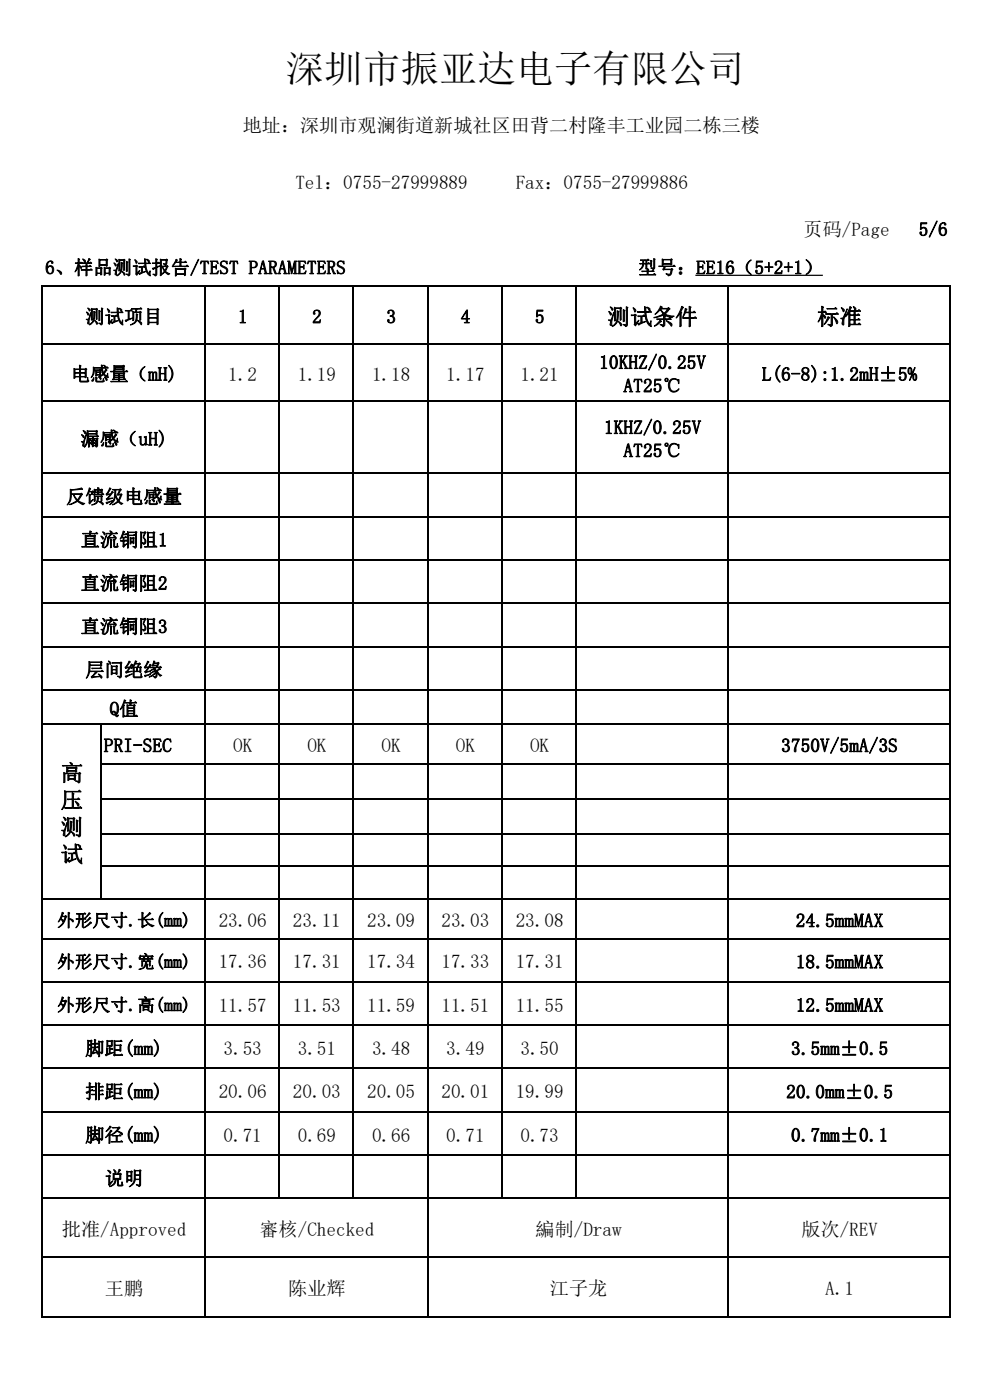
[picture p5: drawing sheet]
<svg xmlns="http://www.w3.org/2000/svg" width="210mm" height="297mm" viewBox="0 0 210 297" stroke-linecap="round" stroke-linejoin="round" font-family="sans-serif">
<defs><g id="words">
<text font-size="8.1" x="60.6" y="17.3">深圳市振亚达电子有限公司</text>
<g font-size="4.7">
<text x="128.9" y="68.9">测试条件</text>
<text x="173.3" y="68.9">标准</text>
<text x="12.9" y="165.6">高</text>
<text x="12.9" y="171.4">压</text>
<text x="12.9" y="177.1">测</text>
<text x="12.9" y="182.8">试</text>
</g>
<g font-size="4.1">
<text x="51.5" y="27.9">地址：深圳市观澜街道新城社区田背二村隆丰工业园二栋三楼</text>
<text x="62.7" y="40.1">Tel：0755-27999889</text>
<text x="109.4" y="40.1">Fax：0755-27999886</text>
<text x="170.4" y="50">页码/Page</text>
<text x="194.9" y="50">5/6</text>
<text x="9.6" y="58.1">6、样品测试报告/TEST PARAMETERS</text>
<text x="135.3" y="58.1">型号：EE16（5+2+1）</text>
<text x="18.1" y="68.6">测试项目</text>
<text x="50.5" y="68.6">1</text>
<text x="66.2" y="68.6">2</text>
<text x="82" y="68.6">3</text>
<text x="97.7" y="68.6">4</text>
<text x="113.5" y="68.6">5</text>
<text x="15" y="80.8">电感量（mH)</text>
<text x="48.4" y="80.8">1.2</text>
<text x="63.2" y="80.8">1.19</text>
<text x="78.9" y="80.8">1.18</text>
<text x="94.7" y="80.8">1.17</text>
<text x="110.4" y="80.8">1.21</text>
<text x="127.1" y="78.2">10KHZ/0.25V</text>
<text x="132.2" y="83.2">AT25℃</text>
<text x="161.6" y="80.8">L(6-8):1.2mH±5%</text>
<text x="17.1" y="94.5">漏感（uH)</text>
<text x="128.1" y="92">1KHZ/0.25V</text>
<text x="132.2" y="97">AT25℃</text>
<text x="14.1" y="106.7">反馈级电感量</text>
<text x="17.1" y="115.9">直流铜阻1</text>
<text x="17.1" y="125.1">直流铜阻2</text>
<text x="17.1" y="134.3">直流铜阻3</text>
<text x="18.1" y="143.5">层间绝缘</text>
<text x="23.2" y="151.7">Q值</text>
<text x="22" y="159.5">PRI-SEC</text>
<text x="49.4" y="159.5">OK</text>
<text x="65.2" y="159.5">OK</text>
<text x="80.9" y="159.5">OK</text>
<text x="96.7" y="159.5">OK</text>
<text x="112.4" y="159.5">OK</text>
<text x="165.7" y="159.5">3750V/5mA/3S</text>
<text x="46.4" y="196.7">23.06</text>
<text x="62.1" y="196.7">23.11</text>
<text x="77.9" y="196.7">23.09</text>
<text x="93.6" y="196.7">23.03</text>
<text x="109.4" y="196.7">23.08</text>
<text x="168.8" y="196.7">24.5mmMAX</text>
<text x="46.4" y="205.4">17.36</text>
<text x="62.1" y="205.4">17.31</text>
<text x="77.9" y="205.4">17.34</text>
<text x="93.6" y="205.4">17.33</text>
<text x="109.4" y="205.4">17.31</text>
<text x="168.8" y="205.4">18.5mmMAX</text>
<text x="46.4" y="214.6">11.57</text>
<text x="62.1" y="214.6">11.53</text>
<text x="77.9" y="214.6">11.59</text>
<text x="93.6" y="214.6">11.51</text>
<text x="109.4" y="214.6">11.55</text>
<text x="168.8" y="214.6">12.5mmMAX</text>
<text x="18.1" y="223.8">脚距(mm)</text>
<text x="47.4" y="223.8">3.53</text>
<text x="63.2" y="223.8">3.51</text>
<text x="78.9" y="223.8">3.48</text>
<text x="94.7" y="223.8">3.49</text>
<text x="110.4" y="223.8">3.50</text>
<text x="167.8" y="223.8">3.5mm±0.5</text>
<text x="18.1" y="233">排距(mm)</text>
<text x="46.4" y="233">20.06</text>
<text x="62.1" y="233">20.03</text>
<text x="77.9" y="233">20.05</text>
<text x="93.6" y="233">20.01</text>
<text x="109.4" y="233">19.99</text>
<text x="166.8" y="233">20.0mm±0.5</text>
<text x="18.1" y="242.2">脚径(mm)</text>
<text x="47.4" y="242.2">0.71</text>
<text x="63.2" y="242.2">0.69</text>
<text x="78.9" y="242.2">0.66</text>
<text x="94.7" y="242.2">0.71</text>
<text x="110.4" y="242.2">0.73</text>
<text x="167.8" y="242.2">0.7mm±0.1</text>
<text x="22.2" y="251.4">说明</text>
<text x="13.1" y="262.2">批准/Approved</text>
<text x="55" y="262.2">審核/Checked</text>
<text x="113.6" y="262.2">編制/Draw</text>
<text x="170" y="262.2">版次/REV</text>
<text x="22.3" y="274.8">王鹏</text>
<text x="61.1" y="274.8">陈业辉</text>
<text x="116.6" y="274.8">江子龙</text>
<text x="175.1" y="274.8">A.1</text>
</g>
<g font-size="3.7">
<text x="12.1" y="196.5">外形尺寸.长(mm)</text>
<text x="12.1" y="205.3">外形尺寸.宽(mm)</text>
<text x="12.1" y="214.5">外形尺寸.高(mm)</text>
</g>
</g></defs>
<path d="M147.6 58.4h26.8" fill="none" stroke="#000" stroke-width=".25"/>
<g fill="none" stroke="#000" stroke-width=".34">
<path d="M8.7 60.7h192.9M8.7 72.9h192.9M8.9 60.5v218.9M43.4 60.5v218.9M59.2 60.5v193.9M74.9 60.5v193.9M90.7 60.5v218.9M106.4 60.5v193.9M122.2 60.5v193.9M154.4 60.5v218.9M201.4 60.5v218.9M8.7 85.1h192.9"/>
<path d="M8.7 100.4h192.9M8.7 109.6h192.9M8.7 118.8h192.9M8.7 128h192.9M8.7 137.2h192.9M8.7 146.3h192.9M8.7 153.6h192.9M21.3 153.5v37.4M21.2 162h180.4M21.2 169.6h180.4M21.2 176.9h180.4M8.7 190.8h192.9"/>
<path d="M8.7 199.1h192.9M21.2 183.8h180.4M8.7 208.3h192.9M8.7 217.5h192.9M8.7 226.7h192.9M8.7 235.8h192.9M8.7 245h192.9M8.7 254.2h192.9M8.7 266.7h192.9M8.7 279.3h192.9"/>
</g>
<use href="#words"/>
</svg>
